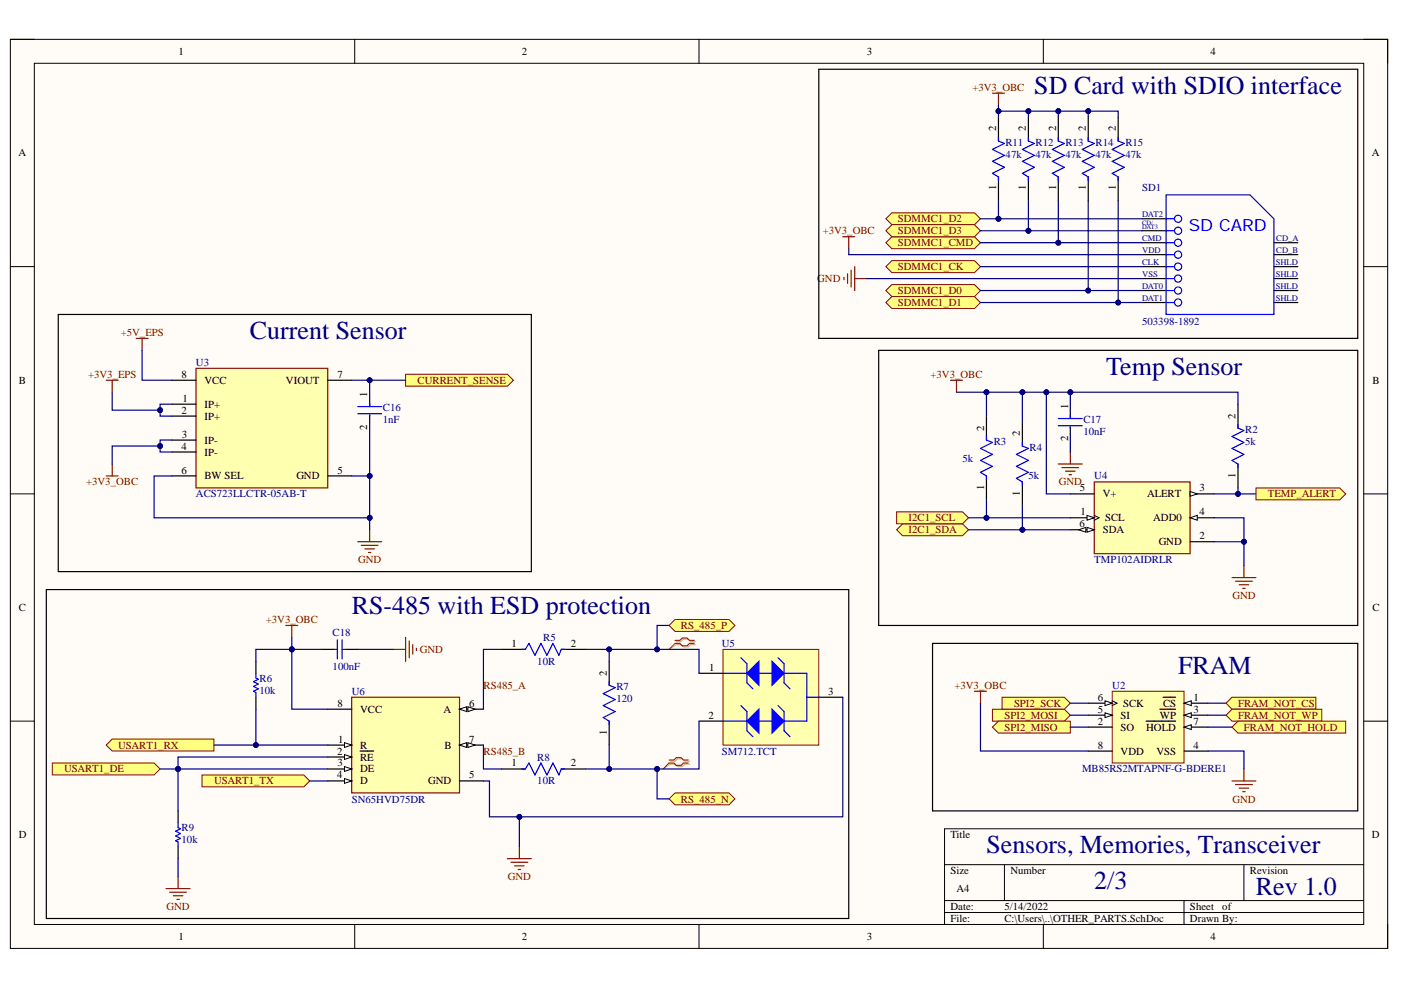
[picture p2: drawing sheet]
<svg xmlns="http://www.w3.org/2000/svg" width="297mm" height="210mm" viewBox="0 0 297 210" stroke-linecap="round" stroke-linejoin="round" font-family="sans-serif">
<defs><g id="words">
<g font-size="5.5" fill="#000080">
<text x="219.3" y="19.8">SD Card with SDIO interface</text>
<text x="53" y="71.8">Current Sensor</text>
<text x="234.6" y="79.4">Temp Sensor</text>
<text x="74.6" y="130.1">RS-485 with ESD protection</text>
<text x="249.8" y="142.8">FRAM</text>
<text x="209.2" y="180.9">Sensors, Memories, Transceiver</text>
<text x="232" y="188.5">2/3</text>
<text x="266.3" y="189.7">Rev 1.0</text>
</g>
<text font-size="3.5" fill="#00f" x="252" y="48.9">SD CARD</text>
<g font-size="2.3">
<text x="37.8" y="11.6">1</text>
<text x="110.7" y="11.6">2</text>
<text x="183.8" y="11.6">3</text>
<text x="256.7" y="11.6">4</text>
<text x="211.2" y="27.8" transform="rotate(-90 211.2 27.8)">2</text>
<text x="217.5" y="27.8" transform="rotate(-90 217.5 27.8)">2</text>
<text x="223.9" y="27.8" transform="rotate(-90 223.9 27.8)">2</text>
<text x="230.2" y="27.8" transform="rotate(-90 230.2 27.8)">2</text>
<text x="236.6" y="27.8" transform="rotate(-90 236.6 27.8)">2</text>
<text x="3.9" y="33.2">A</text>
<text x="290.8" y="33.2">A</text>
<text x="211.2" y="40.4" transform="rotate(-90 211.2 40.4)">1</text>
<text x="217.5" y="40.4" transform="rotate(-90 217.5 40.4)">1</text>
<text x="223.9" y="40.4" transform="rotate(-90 223.9 40.4)">1</text>
<text x="230.2" y="40.4" transform="rotate(-90 230.2 40.4)">1</text>
<text x="236.6" y="40.4" transform="rotate(-90 236.6 40.4)">1</text>
<text x="4" y="81.4">B</text>
<text x="38.5" y="80.1">8</text>
<text x="43.4" y="81.4">VCC</text>
<text x="60.6" y="81.4">VIOUT</text>
<text x="71.5" y="80.1">7</text>
<text x="291" y="81.4">B</text>
<text x="38.5" y="87.7">2</text>
<text x="38.7" y="85.2">1</text>
<text x="43.4" y="86.4">IP+</text>
<text x="43.4" y="89">IP+</text>
<text x="77.9" y="84.2" transform="rotate(-90 77.9 84.2)">1</text>
<text x="226.4" y="86.7" transform="rotate(-90 226.4 86.7)">1</text>
<text x="262" y="88.7" transform="rotate(-90 262 88.7)">2</text>
<text x="38.5" y="95.3">4</text>
<text x="38.6" y="92.8">3</text>
<text x="43.4" y="94.1">IP-</text>
<text x="77.9" y="91.1" transform="rotate(-90 77.9 91.1)">2</text>
<text x="208.7" y="91.3" transform="rotate(-90 208.7 91.3)">2</text>
<text x="216.3" y="92.5" transform="rotate(-90 216.3 92.5)">2</text>
<text x="226.4" y="93.6" transform="rotate(-90 226.4 93.6)">2</text>
<text x="38.5" y="100.4">6</text>
<text x="43.4" y="96.6">IP-</text>
<text x="43.4" y="101.7">BW SEL</text>
<text x="62.8" y="101.7">GND</text>
<text x="71.5" y="100.4">5</text>
<text x="262" y="101.3" transform="rotate(-90 262 101.3)">1</text>
<text x="208.7" y="103.8" transform="rotate(-90 208.7 103.8)">1</text>
<text x="216.3" y="105.1" transform="rotate(-90 216.3 105.1)">1</text>
<text x="229" y="104.2">5</text>
<text x="233.8" y="105.5">V+</text>
<text x="243.2" y="105.5">ALERT</text>
<text x="254.3" y="104.2">3</text>
<text x="228.9" y="111.8">6</text>
<text x="229.1" y="109.3">1</text>
<text x="233.8" y="113.1">SDA</text>
<text x="234.3" y="110.5">SCL</text>
<text x="244.5" y="110.5">ADD0</text>
<text x="254.3" y="109.3">4</text>
<text x="245.7" y="115.6">GND</text>
<text x="254.3" y="114.3">2</text>
<text x="4" y="129.6">C</text>
<text x="291" y="129.6">C</text>
<text x="108.5" y="137.2">1</text>
<text x="121" y="137.2">2</text>
<text x="128.7" y="143.3" transform="rotate(-90 128.7 143.3)">2</text>
<text x="150.4" y="142.3">1</text>
<text x="71.5" y="149.9">8</text>
<text x="99.5" y="149.9">6</text>
<text x="175.6" y="147.3">3</text>
<text x="232.7" y="148.6">6</text>
<text x="238.1" y="149.9">SCK</text>
<text x="246.6" y="149.9">CS</text>
<text x="253.1" y="148.6">1</text>
<text x="76.4" y="151.1">VCC</text>
<text x="94" y="151.1">A</text>
<text x="128.7" y="155.8" transform="rotate(-90 128.7 155.8)">1</text>
<text x="150.2" y="152.4">2</text>
<text x="232.7" y="153.7">2</text>
<text x="232.8" y="151.1">5</text>
<text x="237.6" y="154.9">SO</text>
<text x="237.6" y="152.4">SI</text>
<text x="243" y="154.9">HOLD</text>
<text x="245.9" y="152.4">WP</text>
<text x="253.1" y="151.1">3</text>
<text x="253.1" y="153.7">7</text>
<text x="71.5" y="160">2</text>
<text x="71.7" y="157.4">1</text>
<text x="76.4" y="161.2">RE</text>
<text x="76.4" y="158.7">R</text>
<text x="94.2" y="158.7">B</text>
<text x="99.5" y="157.4">7</text>
<text x="232.8" y="158.7">8</text>
<text x="237.6" y="160">VDD</text>
<text x="245.2" y="160">VSS</text>
<text x="253.1" y="158.7">4</text>
<text x="71.5" y="165">4</text>
<text x="71.6" y="162.5">3</text>
<text x="76.4" y="166.3">D</text>
<text x="76.4" y="163.8">DE</text>
<text x="90.8" y="166.3">GND</text>
<text x="99.5" y="165">5</text>
<text x="108.5" y="162.5">1</text>
<text x="121" y="162.5">2</text>
<text x="4" y="177.7">D</text>
<text x="201.5" y="177.7">Title</text>
<text x="290.9" y="177.7">D</text>
<text x="201.5" y="185.3">Size</text>
<text x="214.2" y="185.3">Number</text>
<text x="265" y="185.3">Revision</text>
<text x="202.8" y="189.1">A4</text>
<text x="201.5" y="192.9">Date:</text>
<text x="201.5" y="195.5">File:</text>
<text x="213" y="192.9">5/14/2022</text>
<text x="213" y="195.5">C:\Users\..\OTHER_PARTS.SchDoc</text>
<text x="252.3" y="192.9">Sheet</text>
<text x="252.3" y="195.5">Drawn By:</text>
<text x="259.1" y="192.9">of</text>
<text x="37.8" y="199.3">1</text>
<text x="110.7" y="199.3">2</text>
<text x="183.8" y="199.3">3</text>
<text x="256.7" y="199.3">4</text>
</g>
<g font-size="2.3" fill="#800000">
<text x="206.2" y="19.2">+3V3_OBC</text>
<text x="190.4" y="47.1">SDMMC1_D2</text>
<text x="174.4" y="49.7">+3V3_OBC</text>
<text x="190.4" y="52.2">SDMMC1_CMD</text>
<text x="190.4" y="49.7">SDMMC1_D3</text>
<text x="173.3" y="59.8">GND</text>
<text x="190.4" y="57.3">SDMMC1_CK</text>
<text x="190.4" y="62.4">SDMMC1_D0</text>
<text x="190.4" y="64.9">SDMMC1_D1</text>
<text x="25.6" y="71.2">+5V_EPS</text>
<text x="18.7" y="80.1">+3V3_EPS</text>
<text x="88.5" y="81.4">CURRENT_SENSE</text>
<text x="197.3" y="80.1">+3V3_OBC</text>
<text x="18.3" y="102.9">+3V3_OBC</text>
<text x="224.5" y="102.9">GND</text>
<text x="268.8" y="105.5">TEMP_ALERT</text>
<text x="192.6" y="113.1">I2C1_SDA</text>
<text x="192.6" y="110.5">I2C1_SCL</text>
<text x="75.9" y="119.4">GND</text>
<text x="261.3" y="127">GND</text>
<text x="56.4" y="132.1">+3V3_OBC</text>
<text x="144.4" y="133.4">RS_485_P</text>
<text x="89" y="138.4">GND</text>
<text x="102.5" y="146.1">RS485_A</text>
<text x="202.4" y="146.1">+3V3_OBC</text>
<text x="215" y="149.9">SPI2_SCK</text>
<text x="262.5" y="149.9">FRAM_NOT_CS</text>
<text x="213" y="152.4">SPI2_MOSI</text>
<text x="213" y="154.9">SPI2_MISO</text>
<text x="262.5" y="152.4">FRAM_NOT_WP</text>
<text x="263.7" y="154.9">FRAM_NOT_HOLD</text>
<text x="25.1" y="158.7">USART1_RX</text>
<text x="102.5" y="160">RS485_B</text>
<text x="13.6" y="163.8">USART1_DE</text>
<text x="45.4" y="166.3">USART1_TX</text>
<text x="144.4" y="170.2">RS_485_N</text>
<text x="261.3" y="170.2">GND</text>
<text x="107.7" y="186.6">GND</text>
<text x="35.3" y="192.9">GND</text>
</g>
<g font-size="2.3" fill="#000080">
<text x="213.2" y="30.9">R11</text>
<text x="213.2" y="33.4">47k</text>
<text x="219.6" y="30.9">R12</text>
<text x="219.6" y="33.4">47k</text>
<text x="225.9" y="30.9">R13</text>
<text x="225.9" y="33.4">47k</text>
<text x="232.3" y="30.9">R14</text>
<text x="232.3" y="33.4">47k</text>
<text x="238.6" y="30.9">R15</text>
<text x="238.6" y="33.4">47k</text>
<text x="242.2" y="40.6">SD1</text>
<text x="242.2" y="69">503398-1892</text>
<text x="41.5" y="77.6">U3</text>
<text x="81.2" y="87.2">C16</text>
<text x="81.2" y="89.8">1nF</text>
<text x="229.7" y="89.8">C17</text>
<text x="210.7" y="94.3">R3</text>
<text x="218.3" y="95.6">R4</text>
<text x="229.7" y="92.3">10nF</text>
<text x="264" y="91.8">R2</text>
<text x="264" y="94.3">5k</text>
<text x="204" y="97.9">5k</text>
<text x="218" y="101.7">5k</text>
<text x="232" y="101.7">U4</text>
<text x="41.5" y="105.5">ACS723LLCTR-05AB-T</text>
<text x="232" y="119.4">TMP102AIDRLR</text>
<text x="70.5" y="134.9">C18</text>
<text x="115.2" y="135.9">R5</text>
<text x="153" y="137.2">U5</text>
<text x="70.5" y="142">100nF</text>
<text x="113.9" y="140.9">10R</text>
<text x="55" y="144.5">R6</text>
<text x="55" y="147.1">10k</text>
<text x="74.6" y="147.3">U6</text>
<text x="130.7" y="146.3">R7</text>
<text x="130.7" y="148.8">120</text>
<text x="235.8" y="146.1">U2</text>
<text x="113.9" y="161.2">R8</text>
<text x="153" y="160">SM712.TCT</text>
<text x="113.9" y="166.3">10R</text>
<text x="229.4" y="163.8">MB85RS2MTAPNF-G-BDERE1</text>
<text x="74.6" y="170.2">SN65HVD75DR</text>
<text x="38.5" y="176.2">R9</text>
<text x="38.5" y="178.8">10k</text>
</g>
<g font-size="1.8" fill="#000080">
<text x="242.2" y="46">DAT2</text>
<text x="242.2" y="51">CMD</text>
<text x="242.2" y="53.6">VDD</text>
<text x="270.6" y="51">CD_A</text>
<text x="270.6" y="53.6">CD_B</text>
<text x="242.2" y="56.1">CLK</text>
<text x="242.2" y="58.7">VSS</text>
<text x="270.5" y="56.3">SHLD</text>
<text x="270.5" y="58.8">SHLD</text>
<text x="242.2" y="61.2">DAT0</text>
<text x="242.2" y="63.7">DAT1</text>
<text x="270.5" y="63.8">SHLD</text>
<text x="270.5" y="61.3">SHLD</text>
</g>
<g font-size="1.4" fill="#000080">
<text x="242.2" y="47.6">CD/</text>
<text x="242.2" y="48.6">DAT3</text>
</g>
</g></defs>
<path d="M2.2 8.3h292v192.8h-292z" fill-rule="evenodd" fill="#fffcf8"/>
<path d="M2.2 8.3h292v192.8h-292z" fill="none" stroke="#000" stroke-width=".21"/>
<path d="M7.3 13.4h281.8v182.6h-281.8z" fill-rule="evenodd" fill="#fffcf8"/>
<g fill="none" stroke="#000" stroke-width=".21">
<path d="M2.2 8.3h5.1M7.3 13.4h281.8v182.6h-281.8zM75.2 8.3v5.1M148.2 8.3v5.1M221.2 8.3v5.1M289.1 8.3h5.1v5.1M2.2 56.5h5.1M289.1 56.5h5.1M2.2 104.7h5.1M289.1 104.7h5.1M2.2 152.9h5.1M289.1 152.9h5.1"/>
<path d="M289.1 175.7h-88.8v20.3M75.2 196v5.1M148.2 196v5.1M200.3 183.3h88.8M200.3 190.9h88.8M200.3 193.5h88.8M213 183.3v7.6M221.2 196v5.1M251 190.9v5.1M263.7 183.3v7.6M294.2 196v5.1"/>
</g>
<g fill="none" stroke="#000" stroke-width=".25">
<path d="M242.2 46.4h5M242.2 48.9h5M242.2 51.5h5M242.2 54h5M242.2 56.5h5M242.2 59.1h5M270.1 51.5h5.1M270.1 54h5.1M270.1 56.5h5.1M270.1 59.1h5.1M242.2 61.6h5M242.2 64.1h5"/>
<path d="M270.1 61.6h5.1M270.1 64.1h5.1"/>
</g>
<path d="M247.2 41.3h17.8l5.1 5.1v20.3h-22.9z" fill="none" stroke="#00f" stroke-width=".25"/>
<circle cx="249.8" cy="48.9" r=".76" fill="#fff"/>
<circle cx="249.8" cy="48.9" r=".76" fill="none" stroke="#00f" stroke-width=".25"/>
<circle cx="249.8" cy="51.5" r=".76" fill="#fff"/>
<circle cx="249.8" cy="51.5" r=".76" fill="none" stroke="#00f" stroke-width=".25"/>
<circle cx="249.8" cy="46.4" r=".76" fill="#fff"/>
<circle cx="249.8" cy="46.4" r=".76" fill="none" stroke="#00f" stroke-width=".25"/>
<circle cx="249.8" cy="54" r=".76" fill="#fff"/>
<circle cx="249.8" cy="54" r=".76" fill="none" stroke="#00f" stroke-width=".25"/>
<circle cx="249.8" cy="56.5" r=".76" fill="#fff"/>
<circle cx="249.8" cy="56.5" r=".76" fill="none" stroke="#00f" stroke-width=".25"/>
<circle cx="249.8" cy="61.6" r=".76" fill="#fff"/>
<circle cx="249.8" cy="61.6" r=".76" fill="none" stroke="#00f" stroke-width=".25"/>
<circle cx="249.8" cy="59.1" r=".76" fill="#fff"/>
<circle cx="249.8" cy="59.1" r=".76" fill="none" stroke="#00f" stroke-width=".25"/>
<circle cx="249.8" cy="64.1" r=".76" fill="#fff"/>
<g fill="none" stroke="#00f" stroke-width=".25">
<path d="M247.2 46.4h1.8M247.2 51.5h1.8M247.2 54h1.8M247.2 56.5h1.8M247.2 59.1h1.8M247.2 48.9h1.8M247.2 61.6h1.8M247.2 64.1h1.8"/>
<circle cx="249.8" cy="64.1" r=".76"/>
</g>
<path d="M232 102.2h20.3v15.2h-20.3z" fill-rule="evenodd" fill="#ffffb0"/>
<path d="M232 102.2h20.3v15.2h-20.3z" fill="none" stroke="#800000" stroke-width=".25"/>
<path d="M252.3 109.8h5.1" fill="none" stroke="#000" stroke-width=".25"/>
<path d="M252.3 109.8l1.5-.5v1z" fill="#f8fcff"/>
<path d="M252.3 109.8l1.5-.5v1z" fill="none" stroke="#000" stroke-width=".21"/>
<path d="M252.3 104.7h5.1" fill="none" stroke="#000" stroke-width=".25"/>
<path d="M252.3 104.2l1.5 .5-1.5 .5z" fill="#f8fcff"/>
<path d="M252.3 104.2l1.5 .5-1.5 .5z" fill="none" stroke="#000" stroke-width=".21"/>
<path d="M226.9 109.8h5.1" fill="none" stroke="#000" stroke-width=".25"/>
<path d="M230.5 109.3l1.5 .5-1.5 .5z" fill="#f8fcff"/>
<path d="M230.5 109.3l1.5 .5-1.5 .5zM232 109.3l1 .5-1 .5" fill="none" stroke="#000" stroke-width=".21"/>
<path d="M226.9 112.3h5.1" fill="none" stroke="#000" stroke-width=".25"/>
<path d="M230.5 111.8l1.5 .5-1.5 .5z" fill="#f8fcff"/>
<path d="M230.5 111.8l1.5 .5-1.5 .5z" fill="none" stroke="#000" stroke-width=".21"/>
<path d="M228.7 112.3l1.5-.5v1z" fill="#f8fcff"/>
<path d="M228.7 112.3l1.5-.5v1z" fill="none" stroke="#000" stroke-width=".21"/>
<path d="M226.9 104.7h5.1M252.3 114.9h5.1" fill="none" stroke="#000" stroke-width=".25"/>
<path d="M190.1 112.3l1.3-1.2h12.7l1.2 1.2-1.2 1.3h-12.7z" fill-rule="evenodd" fill="#ffff80"/>
<path d="M190.1 112.3l1.3-1.2h12.7l1.2 1.2-1.2 1.3h-12.7z" fill="none" stroke="#800000" stroke-width=".21"/>
<path d="M190.1 108.5h14l1.2 1.3-1.2 1.3h-14z" fill-rule="evenodd" fill="#ffff80"/>
<path d="M190.1 108.5h14l1.2 1.3-1.2 1.3h-14z" fill="none" stroke="#800000" stroke-width=".21"/>
<path d="M201.5 80.6h2.6M202.8 80.6v2.6M263.7 119.9v2.6M261.2 122.5h5.1M262 123.2h3.5M262.7 124h2.1M263.5 124.8h.5" fill="none" stroke="#800000" stroke-width=".25"/>
<path d="M209.1 88.2v5.1M216.8 89.5v5.1M262.5 85.7v5.1M262.5 98.4v5.1M209.1 100.9v5.1M216.8 102.2v5.1" fill="none" stroke="#000" stroke-width=".25"/>
<path d="M209.1 92.5v.8l1.3 .5-2.5 1.3 2.5 1.2-2.5 1.3 2.5 1.3-2.5 1.3 1.2 .7v.8M216.8 93.8v.8l1.2 .5-2.5 1.2 2.5 1.3-2.5 1.3 2.5 1.3-2.5 1.2 1.3 .8v.7M262.5 90v.8l1.2 .5-2.5 1.2 2.5 1.3-2.5 1.3 2.5 1.2-2.5 1.3 1.3 .8v.7" fill="none" stroke="#00f" stroke-width=".25"/>
<path d="M266.3 103.5h17.8l1.2 1.2-1.2 1.3h-17.8z" fill-rule="evenodd" fill="#ffff80"/>
<path d="M266.3 103.5h17.8l1.2 1.2-1.2 1.3h-17.8z" fill="none" stroke="#800000" stroke-width=".21"/>
<path d="M41.6 78.1h27.9v25.3h-27.9z" fill-rule="evenodd" fill="#ffffb0"/>
<path d="M28.9 71.7h2.5M30.1 71.7v2.6M41.6 78.1h27.9v25.3h-27.9z" fill="none" stroke="#800000" stroke-width=".25"/>
<path d="M36.5 80.6h5.1M36.5 85.7h5.1M36.5 88.2h5.1M36.5 93.3h5.1M36.5 95.8h5.1M69.5 80.6h5.1M36.5 100.9h5.1M69.5 100.9h5.1" fill="none" stroke="#000" stroke-width=".25"/>
<path d="M86 79.4h21.6l1.2 1.2-1.2 1.3h-21.6z" fill-rule="evenodd" fill="#ffff80"/>
<path d="M86 79.4h21.6l1.2 1.2-1.2 1.3h-21.6z" fill="none" stroke="#800000" stroke-width=".21"/>
<path d="M78.4 84.4v1.8M78.4 88v1.5" fill="none" stroke="#000" stroke-width=".25"/>
<path d="M75.8 86.2h5.1M75.8 87.7h5.1M78.4 85.4v.8M78.4 88v.2" fill="none" stroke="#00f" stroke-width=".25"/>
<g fill="none" stroke="#800000" stroke-width=".25">
<path d="M22.5 80.6h2.6M23.8 80.6v2.6M23.8 98.4v2.5M22.5 100.9h2.6M75.8 114.9h5.1M76.6 115.6h3.6M77.4 116.4h2M78.1 117.1h.5M78.4 112.3v2.6M60.6 132.6h2.5M61.9 132.6v2.5M110.1 179.5v2.6"/>
<path d="M107.6 182.1h5.1M108.3 182.8h3.6M109.1 183.6h2M109.9 184.4h.5"/>
</g>
<path d="M22.5 158l1.3-1.3h21.6v2.5h-21.6z" fill-rule="evenodd" fill="#ffff80"/>
<path d="M22.5 158l1.3-1.3h21.6v2.5h-21.6z" fill="none" stroke="#800000" stroke-width=".21"/>
<path d="M42.8 164.3h21.6l1.3 1.3-1.3 1.2h-21.6z" fill-rule="evenodd" fill="#ffff80"/>
<path d="M42.8 164.3h21.6l1.3 1.3-1.3 1.2h-21.6z" fill="none" stroke="#800000" stroke-width=".21"/>
<path d="M11.1 161.8h21.6l1.2 1.2-1.2 1.3h-21.6z" fill-rule="evenodd" fill="#ffff80"/>
<path d="M11.1 161.8h21.6l1.2 1.2-1.2 1.3h-21.6z" fill="none" stroke="#800000" stroke-width=".21"/>
<path d="M68.2 137.7h2.6M73.3 137.7h2.5M54.3 140.2v2.6M54.3 147.8v2.6M37.8 171.9v2.6M37.8 179.5v2.6" fill="none" stroke="#000" stroke-width=".25"/>
<path d="M70.8 137.7h.7M71.5 135.7v4M72.5 135.7v4M72.5 137.7h.8M54.3 142.8v1l.5 .2-1.1 .5 1.1 .5-1.1 .5 1.1 .5-1.1 .6 .6 .2v1M37.8 174.5v1l.5 .2-1.1 .5 1.1 .5-1.1 .6 1.1 .5-1.1 .5 .6 .2v1" fill="none" stroke="#00f" stroke-width=".25"/>
<path d="M83.5 137.7h2.5M86 135.1v5.1M86.8 135.9v3.6M87.5 136.7v2M88.3 137.4v.5M35.2 188.4h5.1M36 189.2h3.5M36.7 189.9h2.1M37.5 190.7h.5M37.8 185.9v2.5" fill="none" stroke="#800000" stroke-width=".25"/>
<path d="M153.3 137.7h20.3v20.3h-20.3z" fill-rule="evenodd" fill="#ffffb0"/>
<path d="M153.3 137.7h20.3v20.3h-20.3z" fill="none" stroke="#800000" stroke-width=".21"/>
<path d="M158.4 142.8l2.5-2.6v5.1z" fill="#00f"/>
<path d="M157.1 139.5l1.3 1.2v4.1l1.2 1.2M158.4 142.8l2.5-2.6v5.1z" fill="none" stroke="#00f" stroke-width=".25"/>
<path d="M163.7 140.2l2.5 2.6-2.5 2.5z" fill="#00f"/>
<path d="M165 139.5l1.2 1.2v4.1l1.3 1.2M153.3 142.8h5.1M160.9 142.8h3.8M163.7 140.2l2.5 2.6-2.5 2.5zM166 142.8h5.1" fill="none" stroke="#00f" stroke-width=".25"/>
<path d="M148.2 142.8h5.1M148.2 152.9h5.1M173.6 147.8h5.1" fill="none" stroke="#000" stroke-width=".25"/>
<path d="M158.4 152.9l2.5-2.5v5z" fill="#00f"/>
<path d="M157.1 149.6l1.3 1.3v4l1.2 1.3M158.4 152.9l2.5-2.5v5z" fill="none" stroke="#00f" stroke-width=".25"/>
<path d="M163.7 150.4l2.5 2.5-2.5 2.5z" fill="#00f"/>
<path d="M153.3 152.9h5.1M160.9 152.9h3.8M163.7 150.4l2.5 2.5-2.5 2.5zM165 149.6l1.2 1.3v4l1.3 1.3M171.1 142.8v10.1h-5.1M171.1 147.8h2.5" fill="none" stroke="#00f" stroke-width=".25"/>
<path d="M74.6 147.8h22.8v20.3h-22.8z" fill-rule="evenodd" fill="#ffffb0"/>
<path d="M74.6 147.8h22.8v20.3h-22.8z" fill="none" stroke="#800000" stroke-width=".25"/>
<path d="M69.5 150.4h5.1M69.5 160.5h5.1" fill="none" stroke="#000" stroke-width=".25"/>
<path d="M73 160l1.6 .5-1.6 .5z" fill="#f8fcff"/>
<path d="M73 160l1.6 .5-1.6 .5z" fill="none" stroke="#000" stroke-width=".21"/>
<path d="M76.3 159.2h2.9M97.4 150.4h5.1" fill="none" stroke="#000" stroke-width=".25"/>
<path d="M97.4 150.4l1.5-.5v1z" fill="#f8fcff"/>
<path d="M97.4 150.4l1.5-.5v1z" fill="none" stroke="#000" stroke-width=".21"/>
<path d="M99.2 149.9l1.5 .5-1.5 .5z" fill="#f8fcff"/>
<path d="M99.2 149.9l1.5 .5-1.5 .5z" fill="none" stroke="#000" stroke-width=".21"/>
<path d="M97.4 158h5.1" fill="none" stroke="#000" stroke-width=".25"/>
<path d="M97.4 158l1.5-.5v1z" fill="#f8fcff"/>
<path d="M97.4 158l1.5-.5v1z" fill="none" stroke="#000" stroke-width=".21"/>
<path d="M99.2 157.5l1.5 .5-1.5 .5z" fill="#f8fcff"/>
<path d="M99.2 157.5l1.5 .5-1.5 .5z" fill="none" stroke="#000" stroke-width=".21"/>
<path d="M69.5 165.6h5.1" fill="none" stroke="#000" stroke-width=".25"/>
<path d="M73 165.1l1.6 .5-1.6 .5z" fill="#f8fcff"/>
<path d="M73 165.1l1.6 .5-1.6 .5z" fill="none" stroke="#000" stroke-width=".21"/>
<path d="M69.5 163h5.1" fill="none" stroke="#000" stroke-width=".25"/>
<path d="M73 162.5l1.6 .5-1.6 .5z" fill="#f8fcff"/>
<path d="M73 162.5l1.6 .5-1.6 .5z" fill="none" stroke="#000" stroke-width=".21"/>
<path d="M69.5 158h5.1" fill="none" stroke="#000" stroke-width=".25"/>
<path d="M73 157.5l1.6 .5-1.6 .5z" fill="#f8fcff"/>
<path d="M73 157.5l1.6 .5-1.6 .5z" fill="none" stroke="#000" stroke-width=".21"/>
<path d="M106.3 137.7h5.1M119 137.7h5.1M97.4 165.6h5.1M106.3 163h5.1M119 163h5.1" fill="none" stroke="#000" stroke-width=".25"/>
<path d="M110.6 137.7h.8l.7-1.3 1.3 2.5 1.3-2.5 1.3 2.5 1.2-2.5 1.3 2.5 .5-1.2h.8M110.6 163h.8l.7-1.2 1.3 2.5 1.3-2.5 1.3 2.5 1.2-2.5 1.3 2.5 .5-1.3h.8" fill="none" stroke="#00f" stroke-width=".25"/>
<path d="M235.8 146.6h15.2v15.2h-15.2z" fill-rule="evenodd" fill="#ffffb0"/>
<path d="M235.8 146.6h15.2v15.2h-15.2z" fill="none" stroke="#800000" stroke-width=".21"/>
<path d="M251 149.1h5.1" fill="none" stroke="#000" stroke-width=".25"/>
<path d="M251 149.1l1.6-.5v1z" fill="#f8fcff"/>
<path d="M251 149.1l1.6-.5v1z" fill="none" stroke="#000" stroke-width=".21"/>
<path d="M230.7 154.2h5.1M246.6 147.8h2.7M251 151.6h5.1" fill="none" stroke="#000" stroke-width=".25"/>
<path d="M251 151.6l1.6-.5v1z" fill="#f8fcff"/>
<path d="M251 151.6l1.6-.5v1z" fill="none" stroke="#000" stroke-width=".21"/>
<path d="M230.7 151.6h5.1M245.9 150.4h3.4M251 159.2h5.1" fill="none" stroke="#000" stroke-width=".25"/>
<path d="M234.3 151.1l1.5 .5-1.5 .5z" fill="#f8fcff"/>
<path d="M234.3 151.1l1.5 .5-1.5 .5z" fill="none" stroke="#000" stroke-width=".21"/>
<path d="M230.7 149.1h5.1" fill="none" stroke="#000" stroke-width=".25"/>
<path d="M234.3 148.6l1.5 .5-1.5 .5z" fill="#f8fcff"/>
<path d="M234.3 148.6l1.5 .5-1.5 .5zM235.8 148.6l1 .5-1 .5" fill="none" stroke="#000" stroke-width=".21"/>
<path d="M251 154.2h5.1" fill="none" stroke="#000" stroke-width=".25"/>
<path d="M251 154.2l1.6-.5v1z" fill="#f8fcff"/>
<path d="M251 154.2l1.6-.5v1z" fill="none" stroke="#000" stroke-width=".21"/>
<path d="M230.7 159.2h5.1M243 152.9h6.3" fill="none" stroke="#000" stroke-width=".25"/>
<path d="M206.6 146.6h2.5M207.9 146.6v2.5M261.2 165.6h5.1M262 166.3h3.5M262.7 167.1h2.1M263.5 167.9h.5M263.7 163v2.6" fill="none" stroke="#800000" stroke-width=".25"/>
<path d="M210.4 150.4h15.3l1.2 1.2-1.2 1.3h-15.3z" fill-rule="evenodd" fill="#ffff80"/>
<path d="M210.4 150.4h15.3l1.2 1.2-1.2 1.3h-15.3z" fill="none" stroke="#800000" stroke-width=".21"/>
<path d="M210.4 154.2l1.3-1.3h15.2v2.5h-15.2z" fill-rule="evenodd" fill="#ffff80"/>
<path d="M210.4 154.2l1.3-1.3h15.2v2.5h-15.2z" fill="none" stroke="#800000" stroke-width=".21"/>
<path d="M212.5 147.8h13.2l1.2 1.3-1.2 1.3h-13.2z" fill-rule="evenodd" fill="#ffff80"/>
<path d="M212.5 147.8h13.2l1.2 1.3-1.2 1.3h-13.2z" fill="none" stroke="#800000" stroke-width=".21"/>
<path d="M259.9 149.1l1.3-1.3h17.8v2.6h-17.8z" fill-rule="evenodd" fill="#ffff80"/>
<path d="M259.9 149.1l1.3-1.3h17.8v2.6h-17.8z" fill="none" stroke="#800000" stroke-width=".21"/>
<path d="M259.9 151.6l1.3-1.2h19v2.5h-19z" fill-rule="evenodd" fill="#ffff80"/>
<path d="M259.9 151.6l1.3-1.2h19v2.5h-19z" fill="none" stroke="#800000" stroke-width=".21"/>
<path d="M261.2 154.2l1.3-1.3h22.8v2.5h-22.8z" fill-rule="evenodd" fill="#ffff80"/>
<path d="M261.2 154.2l1.3-1.3h22.8v2.5h-22.8z" fill="none" stroke="#800000" stroke-width=".21"/>
<path d="M143.4 136h1l.5-.5h1l.5 .5h1M143.4 136.7h1l.5 .5h1l.5-.5h1M142.1 161.4h1l.5-.5h1.1l.5 .5h1M142.1 162h1l.5 .5h1.1l.5-.5h1" fill="none" stroke="#d0a19e" stroke-width=".25"/>
<path d="M143.4 136.7l-1.5 1M142.1 162l-1.5 1" fill="none" stroke="#d0a19e" stroke-width=".21"/>
<path d="M143.1 135.8h1l.6-.5h1l.5 .5h1M143.1 136.4h1l.6 .5h1l.5-.5h1M141.9 161.1h1l.5-.5h1l.5 .5h1M141.9 161.8h1l.5 .5h1l.5-.5h1" fill="none" stroke="#f00" stroke-width=".25"/>
<path d="M143.1 136.4l-1.2 1.3M141.9 161.8l-1.3 1.2" fill="none" stroke="#f00" stroke-width=".21"/>
<path d="M141.9 132.6l1.2-1.3h11.5l1.2 1.3-1.2 1.3h-11.5z" fill-rule="evenodd" fill="#ffff80"/>
<path d="M141.9 132.6l1.2-1.3h11.5l1.2 1.3-1.2 1.3h-11.5z" fill="none" stroke="#800000" stroke-width=".21"/>
<path d="M141.9 169.4l1.2-1.3h11.5l1.2 1.3-1.2 1.3h-11.5z" fill-rule="evenodd" fill="#ffff80"/>
<path d="M141.9 169.4l1.2-1.3h11.5l1.2 1.3-1.2 1.3h-11.5z" fill="none" stroke="#800000" stroke-width=".21"/>
<path d="M226.9 87v1.7M226.9 90.5v1.5M129.2 140.2v5.1M129.2 152.9v5.1" fill="none" stroke="#000" stroke-width=".25"/>
<path d="M224.4 88.7h5.1M224.4 90.3h5.1M226.9 88v.7M226.9 90.5v.3M129.2 144.5v.8l1.2 .5-2.5 1.3 2.5 1.2-2.5 1.3 2.5 1.3-2.5 1.2 1.3 .8v.8" fill="none" stroke="#00f" stroke-width=".25"/>
<path d="M224.4 98.4h5.1M225.2 99.1h3.5M225.9 99.9h2M226.9 95.8v2.6M226.7 100.7h.5" fill="none" stroke="#800000" stroke-width=".25"/>
<path d="M187.8 51.5l1.3-1.3h17.5l1.3 1.3-1.3 1.2h-17.5z" fill-rule="evenodd" fill="#ffff80"/>
<path d="M187.8 51.5l1.3-1.3h17.5l1.3 1.3-1.3 1.2h-17.5z" fill="none" stroke="#800000" stroke-width=".21"/>
<path d="M187.8 61.6l1.3-1.3h17.5l1.3 1.3-1.3 1.3h-17.5z" fill-rule="evenodd" fill="#ffff80"/>
<path d="M187.8 61.6l1.3-1.3h17.5l1.3 1.3-1.3 1.3h-17.5z" fill="none" stroke="#800000" stroke-width=".21"/>
<path d="M187.8 64.1l1.3-1.2h17.5l1.3 1.2-1.3 1.3h-17.5z" fill-rule="evenodd" fill="#ffff80"/>
<path d="M187.8 64.1l1.3-1.2h17.5l1.3 1.2-1.3 1.3h-17.5z" fill="none" stroke="#800000" stroke-width=".21"/>
<path d="M187.8 46.4l1.3-1.3h17.5l1.3 1.3-1.3 1.3h-17.5z" fill-rule="evenodd" fill="#ffff80"/>
<path d="M187.8 46.4l1.3-1.3h17.5l1.3 1.3-1.3 1.3h-17.5z" fill="none" stroke="#800000" stroke-width=".21"/>
<path d="M187.8 48.9l1.3-1.2h17.5l1.3 1.2-1.3 1.3h-17.5z" fill-rule="evenodd" fill="#ffff80"/>
<path d="M187.8 48.9l1.3-1.2h17.5l1.3 1.2-1.3 1.3h-17.5z" fill="none" stroke="#800000" stroke-width=".21"/>
<path d="M189.1 55.3h17.5l1.3 1.2-1.3 1.3h-17.5l-1.3-1.3z" fill-rule="evenodd" fill="#ffff80"/>
<path d="M189.1 55.3h17.5l1.3 1.2-1.3 1.3h-17.5l-1.3-1.3z" fill="none" stroke="#800000" stroke-width=".21"/>
<path d="M210.4 19.8h2.6M211.7 19.8v2.5M178.7 50.2h2.5M178.9 58.8v.5M179.7 58.1v2M179.9 50.2v2.5M180.5 57.3v3.5M181.2 56.5v5.1M181.2 59.1h2.6" fill="none" stroke="#800000" stroke-width=".25"/>
<g fill="none" stroke="#000" stroke-width=".25">
<path d="M173.6 14.7h114.3v57h-114.3zM211.7 24.8v5.1M211.7 37.5v5.1M218 24.8v5.1M218 37.5v5.1M224.4 24.8v5.1M224.4 37.5v5.1M230.7 24.8v5.1M230.7 37.5v5.1M237.1 24.8v5.1M237.1 37.5v5.1M12.4 66.7h100.3v54.5h-100.3z"/>
<path d="M186.3 74.3h101.6v58.3h-101.6zM9.8 125h170.1v69.7h-170.1zM197.7 136.4h90.2v35.5h-90.2z"/>
</g>
<path d="M211.7 29.1v.8l1.3 .5-2.6 1.3 2.6 1.2-2.6 1.3 2.6 1.3-2.6 1.3 1.3 .7v.8M218 29.1v.8l1.3 .5-2.5 1.3 2.5 1.2-2.5 1.3 2.5 1.3-2.5 1.3 1.2 .7v.8M224.4 29.1v.8l1.3 .5-2.6 1.3 2.6 1.2-2.6 1.3 2.6 1.3-2.6 1.3 1.3 .7v.8M230.7 29.1v.8l1.3 .5-2.5 1.3 2.5 1.2-2.5 1.3 2.5 1.3-2.5 1.3 1.2 .7v.8M237.1 29.1v.8l1.3 .5-2.6 1.3 2.6 1.2-2.6 1.3 2.6 1.3-2.6 1.3 1.3 .7v.8" fill="none" stroke="#00f" stroke-width=".25"/>
<path d="M257.4 114.9h6.3" fill="none" stroke="#000080" stroke-width=".25"/>
<circle cx="263.7" cy="114.9" r=".51" fill="#000080"/>
<circle cx="263.7" cy="114.9" r=".51" fill="none" stroke="#000080" stroke-width=".21"/>
<path d="M262.5 103.5v1.2" fill="none" stroke="#000080" stroke-width=".25"/>
<circle cx="262.5" cy="104.7" r=".51" fill="#000080"/>
<circle cx="262.5" cy="104.7" r=".51" fill="none" stroke="#000080" stroke-width=".21"/>
<path d="M221.8 83.2v21.5h5.1" fill="none" stroke="#000080" stroke-width=".25"/>
<circle cx="221.8" cy="83.2" r=".51" fill="#000080"/>
<circle cx="221.8" cy="83.2" r=".51" fill="none" stroke="#000080" stroke-width=".21"/>
<path d="M30.1 74.3v6.3h6.4M78.4 80.6v3.8" fill="none" stroke="#000080" stroke-width=".25"/>
<circle cx="78.4" cy="80.6" r=".51" fill="#000080"/>
<circle cx="78.4" cy="80.6" r=".51" fill="none" stroke="#000080" stroke-width=".21"/>
<path d="M74.6 100.9h3.8" fill="none" stroke="#000080" stroke-width=".25"/>
<circle cx="78.4" cy="100.9" r=".51" fill="#000080"/>
<circle cx="78.4" cy="100.9" r=".51" fill="none" stroke="#000080" stroke-width=".21"/>
<path d="M36.5 100.9h-3.8v8.9h45.7" fill="none" stroke="#000080" stroke-width=".25"/>
<circle cx="78.4" cy="109.8" r=".51" fill="#000080"/>
<circle cx="78.4" cy="109.8" r=".51" fill="none" stroke="#000080" stroke-width=".21"/>
<path d="M23.8 83.2v3.8h10.1" fill="none" stroke="#000080" stroke-width=".25"/>
<circle cx="33.9" cy="87" r=".51" fill="#000080"/>
<circle cx="33.9" cy="87" r=".51" fill="none" stroke="#000080" stroke-width=".21"/>
<path d="M33.9 94.6h-10.1v3.8" fill="none" stroke="#000080" stroke-width=".25"/>
<circle cx="33.9" cy="94.6" r=".51" fill="#000080"/>
<circle cx="33.9" cy="94.6" r=".51" fill="none" stroke="#000080" stroke-width=".21"/>
<path d="M61.9 137.7h6.3" fill="none" stroke="#000080" stroke-width=".25"/>
<circle cx="61.9" cy="137.7" r=".51" fill="#000080"/>
<circle cx="61.9" cy="137.7" r=".51" fill="none" stroke="#000080" stroke-width=".21"/>
<path d="M61.9 135.1v15.3h7.6M75.8 137.7h7.7M37.8 182.1v3.8" fill="none" stroke="#000080" stroke-width=".25"/>
<circle cx="61.9" cy="137.7" r=".51" fill="#000080"/>
<circle cx="61.9" cy="137.7" r=".51" fill="none" stroke="#000080" stroke-width=".21"/>
<path d="M37.7 163v8.9" fill="none" stroke="#000080" stroke-width=".25"/>
<circle cx="37.7" cy="163" r=".51" fill="#000080"/>
<circle cx="37.7" cy="163" r=".51" fill="none" stroke="#000080" stroke-width=".21"/>
<path d="M33.9 163h3.8" fill="none" stroke="#000080" stroke-width=".25"/>
<circle cx="37.7" cy="163" r=".51" fill="#000080"/>
<circle cx="37.7" cy="163" r=".51" fill="none" stroke="#000080" stroke-width=".21"/>
<path d="M69.5 160.5h-31.8v2.5h31.8" fill="none" stroke="#000080" stroke-width=".25"/>
<circle cx="37.7" cy="163" r=".51" fill="#000080"/>
<circle cx="37.7" cy="163" r=".51" fill="none" stroke="#000080" stroke-width=".21"/>
<path d="M61.9 137.7h-7.6v2.5M65.7 165.6h3.8" fill="none" stroke="#000080" stroke-width=".25"/>
<circle cx="61.9" cy="137.7" r=".51" fill="#000080"/>
<circle cx="61.9" cy="137.7" r=".51" fill="none" stroke="#000080" stroke-width=".21"/>
<path d="M45.4 158h24.1" fill="none" stroke="#000080" stroke-width=".25"/>
<circle cx="54.3" cy="158" r=".51" fill="#000080"/>
<circle cx="54.3" cy="158" r=".51" fill="none" stroke="#000080" stroke-width=".21"/>
<path d="M54.3 150.4v7.6" fill="none" stroke="#000080" stroke-width=".25"/>
<circle cx="54.3" cy="158" r=".51" fill="#000080"/>
<circle cx="54.3" cy="158" r=".51" fill="none" stroke="#000080" stroke-width=".21"/>
<path d="M102.5 158v5h3.8M110.1 173.2v6.3" fill="none" stroke="#000080" stroke-width=".25"/>
<circle cx="110.1" cy="173.2" r=".51" fill="#000080"/>
<circle cx="110.1" cy="173.2" r=".51" fill="none" stroke="#000080" stroke-width=".21"/>
<path d="M178.7 147.8v25.4h-74.9v-7.6h-1.3M207.9 149.1v10.1h22.8M226.9 149.1h3.8M226.9 151.6h3.8M226.9 154.2h3.8M256.1 159.2h7.6v3.8M256.1 149.1h3.8M256.1 151.6h3.8M256.1 154.2h5.1" fill="none" stroke="#000080" stroke-width=".25"/>
<circle cx="110.1" cy="173.2" r=".51" fill="#000080"/>
<circle cx="110.1" cy="173.2" r=".51" fill="none" stroke="#000080" stroke-width=".21"/>
<path d="M209.1 106v3.8" fill="none" stroke="#000080" stroke-width=".25"/>
<circle cx="209.1" cy="109.8" r=".51" fill="#000080"/>
<circle cx="209.1" cy="109.8" r=".51" fill="none" stroke="#000080" stroke-width=".21"/>
<path d="M209.1 83.2v5" fill="none" stroke="#000080" stroke-width=".25"/>
<circle cx="209.1" cy="83.2" r=".51" fill="#000080"/>
<circle cx="209.1" cy="83.2" r=".51" fill="none" stroke="#000080" stroke-width=".21"/>
<path d="M216.8 107.3v5" fill="none" stroke="#000080" stroke-width=".25"/>
<circle cx="216.8" cy="112.3" r=".51" fill="#000080"/>
<circle cx="216.8" cy="112.3" r=".51" fill="none" stroke="#000080" stroke-width=".21"/>
<path d="M216.8 83.2v6.3" fill="none" stroke="#000080" stroke-width=".25"/>
<circle cx="216.8" cy="83.2" r=".51" fill="#000080"/>
<circle cx="216.8" cy="83.2" r=".51" fill="none" stroke="#000080" stroke-width=".21"/>
<path d="M226.9 83.2v3.8" fill="none" stroke="#000080" stroke-width=".25"/>
<circle cx="226.9" cy="83.2" r=".51" fill="#000080"/>
<circle cx="226.9" cy="83.2" r=".51" fill="none" stroke="#000080" stroke-width=".21"/>
<path d="M226.9 92v3.8M129.2 158v5" fill="none" stroke="#000080" stroke-width=".25"/>
<circle cx="129.2" cy="163" r=".51" fill="#000080"/>
<circle cx="129.2" cy="163" r=".51" fill="none" stroke="#000080" stroke-width=".21"/>
<path d="M106.3 137.7h-3.8v12.7M148.2 152.9v10.1h-24.1" fill="none" stroke="#000080" stroke-width=".25"/>
<circle cx="129.2" cy="163" r=".51" fill="#000080"/>
<circle cx="129.2" cy="163" r=".51" fill="none" stroke="#000080" stroke-width=".21"/>
<circle cx="139.3" cy="163" r=".51" fill="#000080"/>
<circle cx="139.3" cy="163" r=".51" fill="none" stroke="#000080" stroke-width=".21"/>
<path d="M124.1 137.7h5.1v2.5" fill="none" stroke="#000080" stroke-width=".25"/>
<circle cx="129.2" cy="137.7" r=".51" fill="#000080"/>
<circle cx="129.2" cy="137.7" r=".51" fill="none" stroke="#000080" stroke-width=".21"/>
<path d="M129.2 137.7h19v5.1" fill="none" stroke="#000080" stroke-width=".25"/>
<circle cx="139.3" cy="137.7" r=".51" fill="#000080"/>
<circle cx="139.3" cy="137.7" r=".51" fill="none" stroke="#000080" stroke-width=".21"/>
<circle cx="129.2" cy="137.7" r=".51" fill="#000080"/>
<circle cx="129.2" cy="137.7" r=".51" fill="none" stroke="#000080" stroke-width=".21"/>
<path d="M141.9 132.6h-2.6v5.1" fill="none" stroke="#000080" stroke-width=".25"/>
<circle cx="139.3" cy="137.7" r=".51" fill="#000080"/>
<circle cx="139.3" cy="137.7" r=".51" fill="none" stroke="#000080" stroke-width=".21"/>
<path d="M139.3 163v6.4h2.6" fill="none" stroke="#000080" stroke-width=".25"/>
<circle cx="139.3" cy="163" r=".51" fill="#000080"/>
<circle cx="139.3" cy="163" r=".51" fill="none" stroke="#000080" stroke-width=".21"/>
<path d="M36.5 93.3h-2.6v2.5h2.6" fill="none" stroke="#000080" stroke-width=".25"/>
<circle cx="33.9" cy="94.6" r=".51" fill="#000080"/>
<circle cx="33.9" cy="94.6" r=".51" fill="none" stroke="#000080" stroke-width=".21"/>
<path d="M36.5 85.7h-2.6v2.5h2.6" fill="none" stroke="#000080" stroke-width=".25"/>
<circle cx="33.9" cy="87" r=".51" fill="#000080"/>
<circle cx="33.9" cy="87" r=".51" fill="none" stroke="#000080" stroke-width=".21"/>
<path d="M78.4 89.5v22.8" fill="none" stroke="#000080" stroke-width=".25"/>
<circle cx="78.4" cy="109.8" r=".51" fill="#000080"/>
<circle cx="78.4" cy="109.8" r=".51" fill="none" stroke="#000080" stroke-width=".21"/>
<circle cx="78.4" cy="100.9" r=".51" fill="#000080"/>
<circle cx="78.4" cy="100.9" r=".51" fill="none" stroke="#000080" stroke-width=".21"/>
<path d="M207.9 46.4h34.3" fill="none" stroke="#000080" stroke-width=".25"/>
<circle cx="211.7" cy="46.4" r=".51" fill="#000080"/>
<circle cx="211.7" cy="46.4" r=".51" fill="none" stroke="#000080" stroke-width=".21"/>
<path d="M207.9 48.9h34.3" fill="none" stroke="#000080" stroke-width=".25"/>
<circle cx="218" cy="48.9" r=".51" fill="#000080"/>
<circle cx="218" cy="48.9" r=".51" fill="none" stroke="#000080" stroke-width=".21"/>
<path d="M207.9 56.5h34.3M207.9 61.6h34.3" fill="none" stroke="#000080" stroke-width=".25"/>
<circle cx="230.7" cy="61.6" r=".51" fill="#000080"/>
<circle cx="230.7" cy="61.6" r=".51" fill="none" stroke="#000080" stroke-width=".21"/>
<path d="M207.9 64.1h34.3" fill="none" stroke="#000080" stroke-width=".25"/>
<circle cx="237.1" cy="64.1" r=".51" fill="#000080"/>
<circle cx="237.1" cy="64.1" r=".51" fill="none" stroke="#000080" stroke-width=".21"/>
<path d="M179.9 52.7v1.3h62.3M183.8 59.1h58.4M74.6 80.6h11.4" fill="none" stroke="#000080" stroke-width=".25"/>
<circle cx="78.4" cy="80.6" r=".51" fill="#000080"/>
<circle cx="78.4" cy="80.6" r=".51" fill="none" stroke="#000080" stroke-width=".21"/>
<path d="M202.8 83.2h59.7v2.5" fill="none" stroke="#000080" stroke-width=".25"/>
<circle cx="209.1" cy="83.2" r=".51" fill="#000080"/>
<circle cx="209.1" cy="83.2" r=".51" fill="none" stroke="#000080" stroke-width=".21"/>
<circle cx="216.8" cy="83.2" r=".51" fill="#000080"/>
<circle cx="216.8" cy="83.2" r=".51" fill="none" stroke="#000080" stroke-width=".21"/>
<circle cx="221.8" cy="83.2" r=".51" fill="#000080"/>
<circle cx="221.8" cy="83.2" r=".51" fill="none" stroke="#000080" stroke-width=".21"/>
<circle cx="226.9" cy="83.2" r=".51" fill="#000080"/>
<circle cx="226.9" cy="83.2" r=".51" fill="none" stroke="#000080" stroke-width=".21"/>
<path d="M205.3 112.3h21.6" fill="none" stroke="#000080" stroke-width=".25"/>
<circle cx="216.8" cy="112.3" r=".51" fill="#000080"/>
<circle cx="216.8" cy="112.3" r=".51" fill="none" stroke="#000080" stroke-width=".21"/>
<path d="M205.3 109.8h21.6" fill="none" stroke="#000080" stroke-width=".25"/>
<circle cx="209.1" cy="109.8" r=".51" fill="#000080"/>
<circle cx="209.1" cy="109.8" r=".51" fill="none" stroke="#000080" stroke-width=".21"/>
<path d="M257.4 109.8h6.3v10.1" fill="none" stroke="#000080" stroke-width=".25"/>
<circle cx="263.7" cy="114.9" r=".51" fill="#000080"/>
<circle cx="263.7" cy="114.9" r=".51" fill="none" stroke="#000080" stroke-width=".21"/>
<path d="M257.4 104.7h8.9" fill="none" stroke="#000080" stroke-width=".25"/>
<circle cx="262.5" cy="104.7" r=".51" fill="#000080"/>
<circle cx="262.5" cy="104.7" r=".51" fill="none" stroke="#000080" stroke-width=".21"/>
<path d="M211.7 42.6v3.8" fill="none" stroke="#000080" stroke-width=".25"/>
<circle cx="211.7" cy="46.4" r=".51" fill="#000080"/>
<circle cx="211.7" cy="46.4" r=".51" fill="none" stroke="#000080" stroke-width=".21"/>
<path d="M211.7 22.3v2.5" fill="none" stroke="#000080" stroke-width=".25"/>
<circle cx="211.7" cy="23.6" r=".51" fill="#000080"/>
<circle cx="211.7" cy="23.6" r=".51" fill="none" stroke="#000080" stroke-width=".21"/>
<path d="M218 42.6v6.3" fill="none" stroke="#000080" stroke-width=".25"/>
<circle cx="218" cy="48.9" r=".51" fill="#000080"/>
<circle cx="218" cy="48.9" r=".51" fill="none" stroke="#000080" stroke-width=".21"/>
<path d="M211.7 23.6h6.3v1.2" fill="none" stroke="#000080" stroke-width=".25"/>
<circle cx="218" cy="23.6" r=".51" fill="#000080"/>
<circle cx="218" cy="23.6" r=".51" fill="none" stroke="#000080" stroke-width=".21"/>
<circle cx="211.7" cy="23.6" r=".51" fill="#000080"/>
<circle cx="211.7" cy="23.6" r=".51" fill="none" stroke="#000080" stroke-width=".21"/>
<path d="M218 23.6h6.4v1.2" fill="none" stroke="#000080" stroke-width=".25"/>
<circle cx="224.4" cy="23.6" r=".51" fill="#000080"/>
<circle cx="224.4" cy="23.6" r=".51" fill="none" stroke="#000080" stroke-width=".21"/>
<circle cx="218" cy="23.6" r=".51" fill="#000080"/>
<circle cx="218" cy="23.6" r=".51" fill="none" stroke="#000080" stroke-width=".21"/>
<path d="M207.9 51.5h34.3" fill="none" stroke="#000080" stroke-width=".25"/>
<circle cx="224.4" cy="51.5" r=".51" fill="#000080"/>
<circle cx="224.4" cy="51.5" r=".51" fill="none" stroke="#000080" stroke-width=".21"/>
<path d="M224.4 42.6v8.9" fill="none" stroke="#000080" stroke-width=".25"/>
<circle cx="224.4" cy="51.5" r=".51" fill="#000080"/>
<circle cx="224.4" cy="51.5" r=".51" fill="none" stroke="#000080" stroke-width=".21"/>
<path d="M230.7 42.6v19" fill="none" stroke="#000080" stroke-width=".25"/>
<circle cx="230.7" cy="61.6" r=".51" fill="#000080"/>
<circle cx="230.7" cy="61.6" r=".51" fill="none" stroke="#000080" stroke-width=".21"/>
<path d="M224.4 23.6h6.3v1.2" fill="none" stroke="#000080" stroke-width=".25"/>
<circle cx="230.7" cy="23.6" r=".51" fill="#000080"/>
<circle cx="230.7" cy="23.6" r=".51" fill="none" stroke="#000080" stroke-width=".21"/>
<circle cx="224.4" cy="23.6" r=".51" fill="#000080"/>
<circle cx="224.4" cy="23.6" r=".51" fill="none" stroke="#000080" stroke-width=".21"/>
<path d="M237.1 42.6v21.5" fill="none" stroke="#000080" stroke-width=".25"/>
<circle cx="237.1" cy="64.1" r=".51" fill="#000080"/>
<circle cx="237.1" cy="64.1" r=".51" fill="none" stroke="#000080" stroke-width=".21"/>
<path d="M230.7 23.6h6.4v1.2" fill="none" stroke="#000080" stroke-width=".25"/>
<circle cx="230.7" cy="23.6" r=".51" fill="#000080"/>
<circle cx="230.7" cy="23.6" r=".51" fill="none" stroke="#000080" stroke-width=".21"/>
<use href="#words"/>
</svg>
